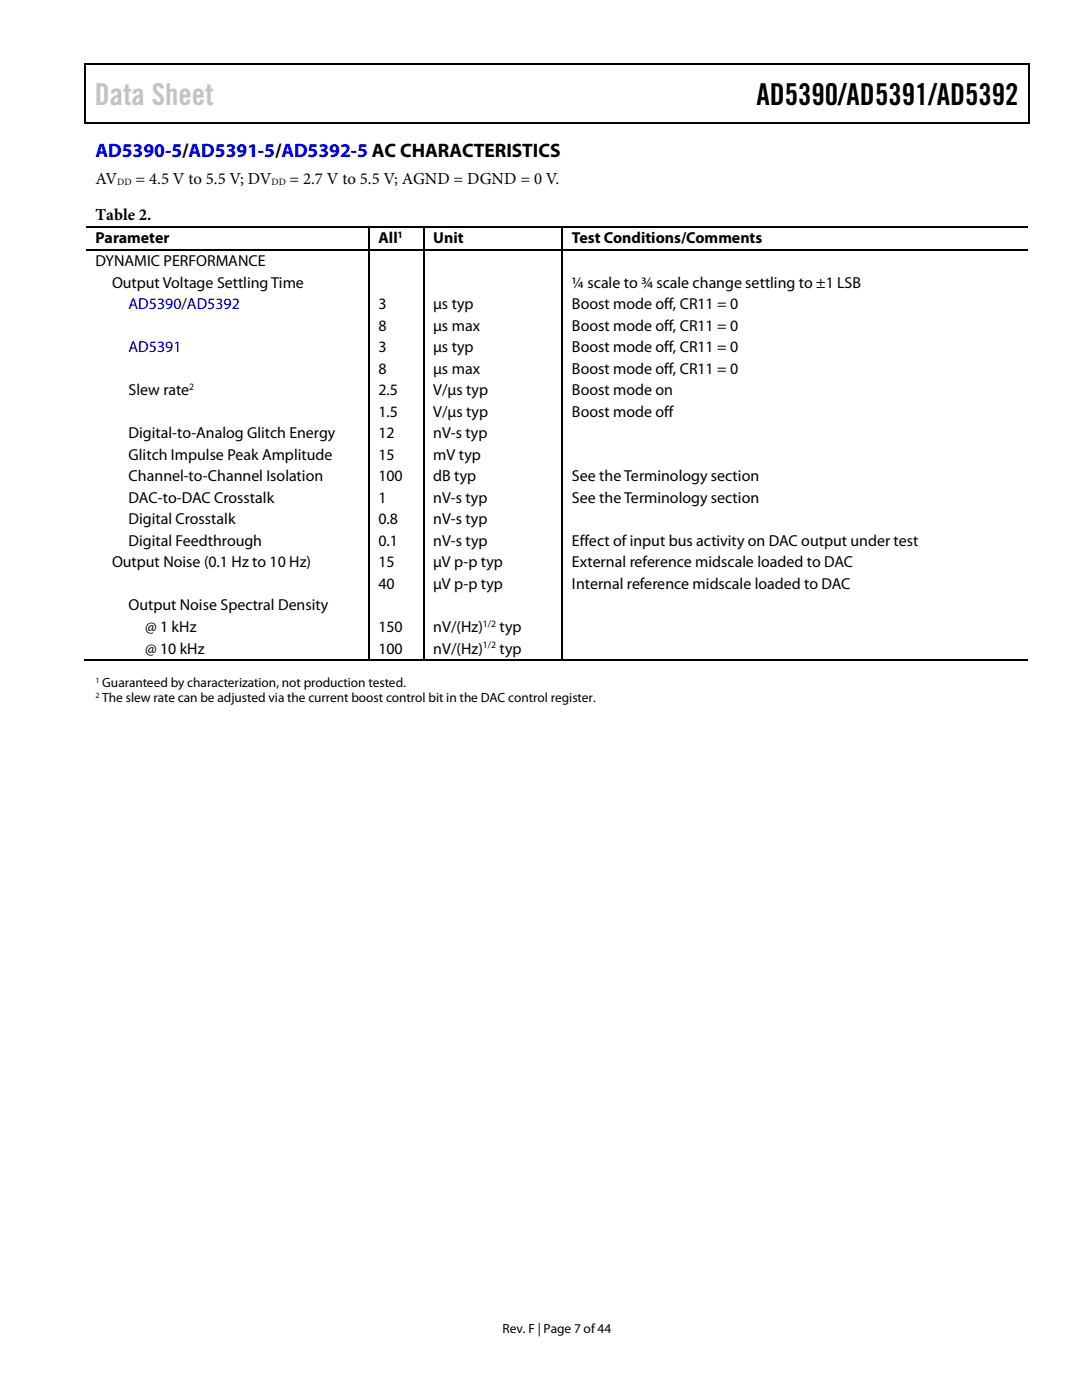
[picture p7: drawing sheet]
<svg xmlns="http://www.w3.org/2000/svg" width="216mm" height="279mm" viewBox="0 0 216 279" stroke-linecap="round" stroke-linejoin="round" font-family="sans-serif">
<defs><g id="words">
<text font-size="6" fill="#c1c1c1" x="18.9" y="20.9">Data Sheet</text>
<text font-size="6" x="150.9" y="20.9">AD5390/AD5391/AD5392</text>
<text font-size="3.9" fill="#00f" x="19" y="31.3">AD5390-5/AD5391-5/AD5392-5 AC CHARACTERISTICS</text>
<g font-size="3.3">
<text x="19" y="36.8">AV</text>
<text x="27.1" y="36.8">= 4.5 V to 5.5 V; DV</text>
<text x="57.8" y="36.8">= 2.7 V to 5.5 V; AGND = DGND = 0 V.</text>
<text x="19.1" y="43.9">Table 2.</text>
</g>
<g font-size="3.2">
<text x="19" y="48.5">Parameter</text>
<text x="19" y="53.1">DYNAMIC PERFORMANCE</text>
<text x="75.5" y="48.5">All</text>
<text x="86.4" y="48.5">Unit</text>
<text x="114.1" y="48.5">Test Conditions/Comments</text>
<text x="22.4" y="57.4">Output Voltage Settling Time</text>
<text x="114.1" y="57.4">¼ scale to ¾ scale change settling to ±1 LSB</text>
<text x="75.5" y="61.7">3</text>
<text x="75.5" y="66">8</text>
<text x="86.4" y="61.7">µs typ</text>
<text x="86.4" y="66">µs max</text>
<text x="114.1" y="61.7">Boost mode off, CR11 = 0</text>
<text x="114.1" y="66">Boost mode off, CR11 = 0</text>
<text x="75.5" y="70.3">3</text>
<text x="86.4" y="70.3">µs typ</text>
<text x="114.1" y="70.3">Boost mode off, CR11 = 0</text>
<text x="75.5" y="74.6">8</text>
<text x="86.4" y="74.6">µs max</text>
<text x="114.1" y="74.6">Boost mode off, CR11 = 0</text>
<text x="25.7" y="78.9">Slew rate</text>
<text x="75.5" y="83.2">1.5</text>
<text x="75.5" y="78.9">2.5</text>
<text x="86.4" y="83.2">V/µs typ</text>
<text x="86.4" y="78.9">V/µs typ</text>
<text x="114.1" y="78.9">Boost mode on</text>
<text x="114.1" y="83.2">Boost mode off</text>
<text x="25.7" y="87.5">Digital-to-Analog Glitch Energy</text>
<text x="75.5" y="87.5">12</text>
<text x="86.4" y="87.5">nV-s typ</text>
<text x="25.7" y="91.8">Glitch Impulse Peak Amplitude</text>
<text x="75.5" y="91.8">15</text>
<text x="86.4" y="91.8">mV typ</text>
<text x="25.7" y="96.1">Channel-to-Channel Isolation</text>
<text x="25.7" y="100.4">DAC-to-DAC Crosstalk</text>
<text x="75.5" y="96.1">100</text>
<text x="75.5" y="100.4">1</text>
<text x="86.4" y="96.1">dB typ</text>
<text x="86.4" y="100.4">nV-s typ</text>
<text x="114.1" y="100.4">See theTerminology section</text>
<text x="114.1" y="96.1">See theTerminology section</text>
<text x="25.7" y="104.6">Digital Crosstalk</text>
<text x="75.5" y="104.6">0.8</text>
<text x="86.4" y="104.6">nV-s typ</text>
<text x="22.4" y="113.2">Output Noise (0.1 Hz to 10 Hz)</text>
<text x="25.7" y="109">Digital Feedthrough</text>
<text x="75.5" y="113.2">15</text>
<text x="75.5" y="109">0.1</text>
<text x="86.4" y="113.2">µV p-p typ</text>
<text x="86.4" y="109">nV-s typ</text>
<text x="114.1" y="109">Effect of input bus activity on DAC output under test</text>
<text x="114.1" y="113.2">External reference midscale loaded to DAC</text>
<text x="75.5" y="117.6">40</text>
<text x="86.4" y="117.6">µV p-p typ</text>
<text x="114.1" y="117.6">Internal reference midscale loaded to DAC</text>
<text x="25.7" y="121.8">Output Noise Spectral Density</text>
<text x="29" y="126.2">@ 1 kHz</text>
<text x="29" y="130.4">@ 10 kHz</text>
<text x="75.5" y="126.2">150</text>
<text x="75.5" y="130.4">100</text>
<text x="86.4" y="126.2">nV/(Hz)</text>
<text x="86.4" y="130.4">nV/(Hz)</text>
<text x="99.7" y="126.2">typ</text>
<text x="99.7" y="130.4">typ</text>
</g>
<g font-size="3.2" fill="#00f">
<text x="25.7" y="61.7">AD5390/AD5392</text>
<text x="25.7" y="70.3">AD5391</text>
</g>
<g font-size="2.7">
<text x="20.4" y="137.2">Guaranteed by characterization, not production tested.</text>
<text x="20.4" y="140.1">The slew rate can be adjusted via the current boost control bit in the DAC control register.</text>
<text x="100.3" y="266">Rev. F | Page 7 of44</text>
</g>
<g font-size="1.9">
<text x="23.4" y="37">DD</text>
<text x="54.2" y="37">DD</text>
<text x="79.3" y="47.5">1</text>
<text x="37.7" y="77.8">2</text>
<text x="96.4" y="125.1">1/2</text>
<text x="96.4" y="129.4">1/2</text>
</g>
<g font-size="1.6">
<text x="19" y="136.3">1</text>
<text x="19" y="139.2">2</text>
</g>
</g></defs>
<g fill="#000">
<path d="M16.9 12.7h.2v1h-.2zM16.9 12.7h.2v.3h-.2zM82.5 12.7h.3v.3h-.3zM205.1 12.7h.3v1h-.3zM205.1 12.7h.3v.3h-.3zM16.9 24.4h.2v.2h-.2zM82.3 24.4h.2v.2h-.2zM205.1 24.4h.3v.2h-.3zM73.5 45.1h.2v.2h-.2zM73.5 49.7h.2v.3h-.2zM84.4 45.1h.3v.2h-.3zM84.4 49.7h.3v.3h-.3z"/>
<path d="M112.1 45.1h.3v.2h-.3zM112.1 49.7h.3v.3h-.3zM73.5 131.6h.2v.3h-.2zM84.4 131.6h.3v.3h-.3zM112.1 131.6h.3v.3h-.3z"/>
</g>
<g fill="none" stroke="#000" stroke-width=".25">
<path d="M17 13.7v10.7M17.1 12.8h65.4M82.8 12.8h122.3M205.2 13.7v10.7M17.1 24.5h188M17.1 45.2h56.4M17.1 49.8h56.4M73.6 45.3v4.4M73.6 50v81.6M73.7 45.2h10.7M73.7 49.8h10.7M84.5 45.3v4.4"/>
<path d="M84.5 50v81.6M84.7 45.2h27.4M84.7 49.8h27.4M112.2 45.3v4.4M112.2 50v81.6M112.4 45.2h92.7M112.4 49.8h92.7M16.9 131.7h56.6M73.7 131.7h10.7M84.7 131.7h27.4M112.4 131.7h92.7"/>
</g>
<use href="#words"/>
</svg>
